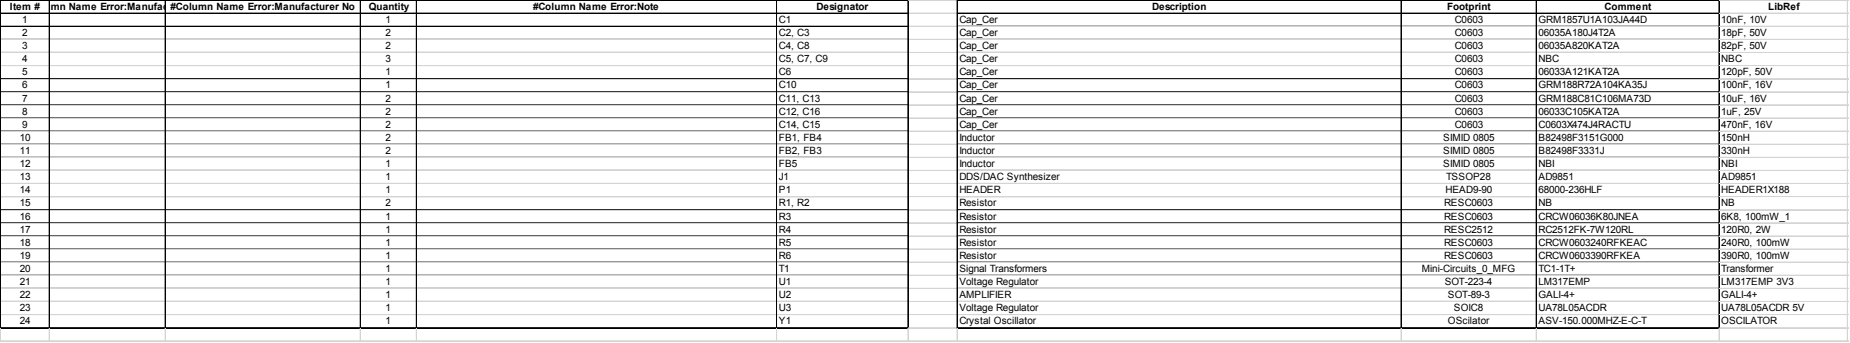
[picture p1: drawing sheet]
<svg xmlns="http://www.w3.org/2000/svg" width="431mm" height="80mm" viewBox="0 0 431 80" stroke-linecap="round" stroke-linejoin="round" font-family="sans-serif">
<defs><g id="words">
<g font-size="2.3">
<text x="2.3" y="2.3">Item olumn Name Error:Manufac</text>
<text x="5.2" y="5.3">1</text>
<text x="5.4" y="2.3">#C#</text>
<text x="39.2" y="2.3">t#urer</text>
<text x="40.9" y="2.3">Column Name Error:Manufacturer No</text>
<text x="85.8" y="2.3">Quantity</text>
<text x="89.8" y="5.3">1</text>
<text x="124.1" y="2.3">#Column Name Error:Note</text>
<text x="181.3" y="5.3">C1</text>
<text x="190.1" y="2.3">Designator</text>
<text x="223.4" y="5.3">Cap_Cer</text>
<text x="268.3" y="2.3">Description</text>
<text x="336.9" y="2.3">Footprint</text>
<text x="338.7" y="5.3">C0603</text>
<text x="358.2" y="5.3">GRM1857U1A103JA44D</text>
<text x="373.6" y="2.3">Comment</text>
<text x="400.8" y="5.3">10nF, 10V</text>
<text x="411.7" y="2.3">LibRef</text>
<text x="5.2" y="8.4">2</text>
<text x="5.2" y="11.4">3</text>
<text x="89.8" y="8.4">2</text>
<text x="89.8" y="11.4">2</text>
<text x="181.3" y="8.4">C2, C3</text>
<text x="181.3" y="11.4">C4, C8</text>
<text x="223.4" y="8.4">Cap_Cer</text>
<text x="223.4" y="11.4">Cap_Cer</text>
<text x="338.7" y="8.4">C0603</text>
<text x="338.7" y="11.4">C0603</text>
<text x="358.2" y="8.4">06035A180J4T2A</text>
<text x="358.2" y="11.4">06035A820KAT2A</text>
<text x="400.8" y="8.4">18pF, 50V</text>
<text x="400.8" y="11.4">82pF, 50V</text>
<text x="5.2" y="14.5">4</text>
<text x="5.2" y="17.5">5</text>
<text x="89.8" y="14.5">3</text>
<text x="89.8" y="17.5">1</text>
<text x="181.3" y="14.5">C5, C7, C9</text>
<text x="181.3" y="17.5">C6</text>
<text x="223.4" y="14.5">Cap_Cer</text>
<text x="223.4" y="17.5">Cap_Cer</text>
<text x="338.7" y="14.5">C0603</text>
<text x="338.7" y="17.5">C0603</text>
<text x="358.2" y="14.5">NBC</text>
<text x="358.2" y="17.5">06033A121KAT2A</text>
<text x="400.8" y="14.5">NBC</text>
<text x="400.8" y="17.5">120pF, 50V</text>
<text x="5.2" y="20.6">6</text>
<text x="5.2" y="23.6">7</text>
<text x="89.8" y="20.6">1</text>
<text x="89.8" y="23.6">2</text>
<text x="181.3" y="20.6">C10</text>
<text x="181.3" y="23.6">C11, C13</text>
<text x="223.4" y="20.6">Cap_Cer</text>
<text x="223.4" y="23.6">Cap_Cer</text>
<text x="338.7" y="20.6">C0603</text>
<text x="338.7" y="23.6">C0603</text>
<text x="358.2" y="20.6">GRM188R72A104KA35J</text>
<text x="358.2" y="23.6">GRM188C81C106MA73D</text>
<text x="400.8" y="20.6">100nF, 16V</text>
<text x="400.8" y="23.6">10uF, 16V</text>
<text x="5.2" y="26.7">8</text>
<text x="5.2" y="29.7">9</text>
<text x="89.8" y="26.7">2</text>
<text x="89.8" y="29.7">2</text>
<text x="181.3" y="26.7">C12, C16</text>
<text x="181.3" y="29.7">C14, C15</text>
<text x="223.4" y="26.7">Cap_Cer</text>
<text x="223.4" y="29.7">Cap_Cer</text>
<text x="338.7" y="26.7">C0603</text>
<text x="338.7" y="29.7">C0603</text>
<text x="358.2" y="26.7">06033C105KAT2A</text>
<text x="358.2" y="29.7">C0603X474J4RACTU</text>
<text x="400.8" y="26.7">1uF, 25V</text>
<text x="400.8" y="29.7">470nF, 16V</text>
<text x="4.6" y="32.7">10</text>
<text x="4.6" y="35.8">11</text>
<text x="89.8" y="32.7">2</text>
<text x="89.8" y="35.8">2</text>
<text x="181.3" y="32.7">FB1, FB4</text>
<text x="181.3" y="35.8">FB2, FB3</text>
<text x="223.4" y="32.7">Inductor</text>
<text x="223.4" y="35.8">Inductor</text>
<text x="336" y="32.7">SIMID 0805</text>
<text x="336" y="35.8">SIMID 0805</text>
<text x="358.2" y="32.7">B82498F3151G000</text>
<text x="358.2" y="35.8">B82498F3331J</text>
<text x="400.8" y="32.7">150nH</text>
<text x="400.8" y="35.8">330nH</text>
<text x="4.6" y="38.8">12</text>
<text x="4.6" y="41.9">13</text>
<text x="89.8" y="38.8">1</text>
<text x="89.8" y="41.9">1</text>
<text x="181.3" y="38.8">FB5</text>
<text x="181.3" y="41.9">J1</text>
<text x="223.4" y="38.8">Inductor</text>
<text x="223.4" y="41.9">DDS/DAC Synthesizer</text>
<text x="336" y="38.8">SIMID 0805</text>
<text x="336.7" y="41.9">TSSOP28</text>
<text x="358.2" y="38.8">NBI</text>
<text x="358.2" y="41.9">AD9851</text>
<text x="400.8" y="38.8">NBI</text>
<text x="400.8" y="41.9">AD9851</text>
<text x="4.6" y="44.9">14</text>
<text x="4.6" y="48">15</text>
<text x="89.8" y="44.9">1</text>
<text x="89.8" y="48">2</text>
<text x="181.3" y="44.9">P1</text>
<text x="181.3" y="48">R1, R2</text>
<text x="223.4" y="44.9">HEADER</text>
<text x="223.4" y="48">Resistor</text>
<text x="336.2" y="48">RESC0603</text>
<text x="336.6" y="44.9">HEAD9-90</text>
<text x="358.2" y="44.9">68000-236HLF</text>
<text x="358.2" y="48">NB</text>
<text x="400.8" y="44.9">HEADER1X188</text>
<text x="400.8" y="48">NB</text>
<text x="4.6" y="51">16</text>
<text x="89.8" y="51">1</text>
<text x="181.3" y="51">R3</text>
<text x="223.4" y="51">Resistor</text>
<text x="336.2" y="51">RESC0603</text>
<text x="358.2" y="51">CRCW06036K80JNEA</text>
<text x="400.8" y="51">6K8, 100mW_1</text>
<text x="4.6" y="54.1">17</text>
<text x="4.6" y="57.1">18</text>
<text x="89.8" y="54.1">1</text>
<text x="89.8" y="57.1">1</text>
<text x="181.3" y="54.1">R4</text>
<text x="181.3" y="57.1">R5</text>
<text x="223.4" y="54.1">Resistor</text>
<text x="223.4" y="57.1">Resistor</text>
<text x="336.2" y="54.1">RESC2512</text>
<text x="336.2" y="57.1">RESC0603</text>
<text x="358.2" y="54.1">RC2512FK-7W120RL</text>
<text x="358.2" y="57.1">CRCW0603240RFKEAC</text>
<text x="400.8" y="54.1">120R0, 2W</text>
<text x="400.8" y="57.1">240R0, 100mW</text>
<text x="4.6" y="60.2">19</text>
<text x="4.6" y="63.2">20</text>
<text x="89.8" y="60.2">1</text>
<text x="89.8" y="63.2">1</text>
<text x="181.3" y="60.2">R6</text>
<text x="181.3" y="63.2">T1</text>
<text x="223.4" y="60.2">Resistor</text>
<text x="223.4" y="63.2">Signal Transformers</text>
<text x="331" y="63.2">Mini-Circuits_0_MFG</text>
<text x="336.2" y="60.2">RESC0603</text>
<text x="358.2" y="60.2">CRCW0603390RFKEA</text>
<text x="358.2" y="63.2">TC1-1T+</text>
<text x="400.8" y="60.2">390R0, 100mW</text>
<text x="400.8" y="63.2">Transformer</text>
<text x="4.6" y="66.3">21</text>
<text x="4.6" y="69.3">22</text>
<text x="89.8" y="66.3">1</text>
<text x="89.8" y="69.3">1</text>
<text x="181.3" y="66.3">U1</text>
<text x="181.3" y="69.3">U2</text>
<text x="223.4" y="66.3">Voltage Regulator</text>
<text x="223.4" y="69.3">AMPLIFIER</text>
<text x="336.4" y="66.3">SOT-223-4</text>
<text x="337.1" y="69.3">SOT-89-3</text>
<text x="358.2" y="66.3">LM317EMP</text>
<text x="358.2" y="69.3">GALI-4+</text>
<text x="400.8" y="66.3">LM317EMP 3V3</text>
<text x="400.8" y="69.3">GALI-4+</text>
<text x="4.6" y="72.4">23</text>
<text x="4.6" y="75.4">24</text>
<text x="89.8" y="72.4">1</text>
<text x="89.8" y="75.4">1</text>
<text x="181.3" y="72.4">U3</text>
<text x="181.3" y="75.4">Y1</text>
<text x="223.4" y="72.4">Voltage Regulator</text>
<text x="223.4" y="75.4">Crystal Oscillator</text>
<text x="337.1" y="75.4">OScilator</text>
<text x="338.5" y="72.4">SOIC8</text>
<text x="358.2" y="72.4">UA78L05ACDR</text>
<text x="358.2" y="75.4">ASV-150.000MHZ-E-C-T</text>
<text x="400.8" y="72.4">UA78L05ACDR 5V</text>
<text x="400.8" y="75.4">OSCILATOR</text>
</g>
</g></defs>
<g fill="none" stroke="#000" stroke-width=".23">
<path d="M0 0v76.3M.1 0v76.3M.2 0h211.4M222.8 0v76.3M222.9 0v76.3M223 0h177.4M.2 .1h211.4M.2 3h211.4M.2 3.1h211.4M.2 6.1h11.2M.2 6.2h11.2M.2 9.1h11.2"/>
<path d="M.2 12.2h11.2M.2 15.2h11.2M.2 18.3h11.2M11.4 .2v76.1M11.5 .2v76.1M11.6 6.1h26.8M11.6 6.2h26.8M11.6 9.1h26.8M11.6 12.2h26.8M11.6 15.2h26.8M11.6 18.3h26.8M38.4 .2v76.1"/>
<path d="M38.5 .2v76.1M38.6 6.1h45.3M38.6 6.2h45.3M38.6 9.1h45.3M38.6 12.2h45.3M38.6 15.2h45.3M38.6 18.3h45.3M83.9 .2v76.1M84 .2v76.1M84.1 6.1h12.8M84.1 6.2h12.8M84.1 9.1h12.8"/>
<path d="M84.1 12.2h12.8M84.1 15.2h12.8M84.1 18.3h12.8M96.9 .2v76.1M97 .2v76.1M97.1 6.1h83.7M97.1 6.2h83.7M97.1 9.1h83.7M97.1 12.2h83.7M97.1 15.2h83.7M97.1 18.3h83.7M180.8 .2v76.1"/>
<path d="M180.9 .2v76.1M181 6.1h30.4M181 6.2h30.4M181 9.1h30.4M181 12.2h30.4M181 15.2h30.4M181 18.3h30.4M211.4 .2v76.1M211.5 .2v76.1M223 .1h177.4M223 3h177.4M223 3.1h177.4"/>
<path d="M223 6.1h103.2M223 9.1h103.2M223 12.2h103.2M223 15.2h103.2M223 18.3h103.2M326.2 .2v76.1M326.3 .2v76.1M326.4 6.1h31.3M326.4 9.1h31.3M326.4 12.2h31.3M326.4 15.2h31.3M326.4 18.3h31.3"/>
<path d="M357.7 .2v76.1M357.8 .2v76.1M357.9 6.1h42.3M357.9 9.1h42.3M357.9 12.2h42.3M357.9 15.2h42.3M357.9 18.3h42.3M400.2 .2v76.1M400.3 .2v76.1M.2 21.3h11.2M.2 24.4h11.2M.2 27.4h11.2"/>
<path d="M.2 30.5h11.2M.2 33.5h11.2M.2 36.6h11.2M.2 39.6h11.2M11.6 21.3h26.8M11.6 24.4h26.8M11.6 27.4h26.8M11.6 30.5h26.8M11.6 33.5h26.8M11.6 36.6h26.8M11.6 39.6h26.8M38.6 21.3h45.3"/>
<path d="M38.6 24.4h45.3M38.6 27.4h45.3M38.6 30.5h45.3M38.6 33.5h45.3M38.6 36.6h45.3M38.6 39.6h45.3M84.1 21.3h12.8M84.1 24.4h12.8M84.1 27.4h12.8M84.1 30.5h12.8M84.1 33.5h12.8M84.1 36.6h12.8"/>
<path d="M84.1 39.6h12.8M97.1 21.3h83.7M97.1 24.4h83.7M97.1 27.4h83.7M97.1 30.5h83.7M97.1 33.5h83.7M97.1 36.6h83.7M97.1 39.6h83.7M181 21.3h30.4M181 24.4h30.4M181 27.4h30.4M181 30.5h30.4"/>
<path d="M181 33.5h30.4M181 36.6h30.4M181 39.6h30.4M223 21.3h103.2M223 24.4h103.2M223 27.4h103.2M223 30.5h103.2M223 33.5h103.2M223 36.6h103.2M223 39.6h103.2M326.4 21.3h31.3M326.4 24.4h31.3"/>
<path d="M326.4 27.4h31.3M326.4 30.5h31.3M326.4 33.5h31.3M326.4 36.6h31.3M326.4 39.6h31.3M357.9 21.3h42.3M357.9 24.4h42.3M357.9 27.4h42.3M357.9 30.5h42.3M357.9 33.5h42.3M357.9 36.6h42.3M357.9 39.6h42.3"/>
<path d="M.2 42.6h11.2M.2 45.7h11.2M.2 48.7h11.2M.2 51.8h11.2M.2 54.8h11.2M.2 57.9h11.2M11.6 42.6h26.8M11.6 45.7h26.8M11.6 48.7h26.8M11.6 51.8h26.8M11.6 54.8h26.8M11.6 57.9h26.8"/>
<path d="M38.6 42.6h45.3M38.6 45.7h45.3M38.6 48.7h45.3M38.6 51.8h45.3M38.6 54.8h45.3M38.6 57.9h45.3M84.1 42.6h12.8M84.1 45.7h12.8M84.1 48.7h12.8M84.1 51.8h12.8M84.1 54.8h12.8M84.1 57.9h12.8"/>
<path d="M97.1 42.6h83.7M97.1 45.7h83.7M97.1 48.7h83.7M97.1 51.8h83.7M97.1 54.8h83.7M97.1 57.9h83.7M181 42.6h30.4M181 45.7h30.4M181 48.7h30.4M181 51.8h30.4M181 54.8h30.4M181 57.9h30.4"/>
<path d="M223 42.6h103.2M223 45.7h103.2M223 48.7h103.2M223 51.8h103.2M223 54.8h103.2M223 57.9h103.2M326.4 42.6h31.3M326.4 45.7h31.3M326.4 48.7h31.3M326.4 51.8h31.3M326.4 54.8h31.3M326.4 57.9h31.3"/>
<path d="M357.9 42.6h42.3M357.9 45.7h42.3M357.9 48.7h42.3M357.9 51.8h42.3M357.9 54.8h42.3M357.9 57.9h42.3M.2 60.9h11.2M.2 64h11.2M.2 67h11.2M.2 70.1h11.2M.2 73.1h11.2M.2 76.2h11.2"/>
<path d="M11.6 60.9h26.8M11.6 64h26.8M11.6 67h26.8M11.6 70.1h26.8M11.6 73.1h26.8M11.6 76.2h26.8M38.6 60.9h45.3M38.6 64h45.3M38.6 67h45.3M38.6 70.1h45.3M38.6 73.1h45.3M38.6 76.2h45.3"/>
<path d="M84.1 60.9h12.8M84.1 64h12.8M84.1 67h12.8M84.1 70.1h12.8M84.1 73.1h12.8M84.1 76.2h12.8M97.1 60.9h83.7M97.1 64h83.7M97.1 67h83.7M97.1 70.1h83.7M97.1 73.1h83.7M97.1 76.2h83.7"/>
<path d="M181 60.9h30.4M181 64h30.4M181 67h30.4M181 70.1h30.4M181 73.1h30.4M181 76.2h30.4M223 60.9h103.2M223 64h103.2M223 67h103.2M223 70.1h103.2M223 73.1h103.2M223 76.2h103.2"/>
<path d="M326.4 60.9h31.3M326.4 64h31.3M326.4 67h31.3M326.4 70.1h31.3M326.4 73.1h31.3M326.4 76.2h31.3M357.9 60.9h42.3M357.9 64h42.3M357.9 67h42.3M357.9 70.1h42.3M357.9 73.1h42.3M357.9 76.2h42.3"/>
</g>
<g fill="none" stroke="#d4d4d4" stroke-width=".23">
<path d="M211.6 0h11.2M400.4 0h29.9M430.1 0v79.4M430.2 0v79.4M.2 9.2h11.2M.2 12.3h11.2M.2 15.3h11.2M.2 18.4h11.2M11.6 9.2h26.8M11.6 12.3h26.8M11.6 15.3h26.8M11.6 18.4h26.8"/>
<path d="M38.6 9.2h45.3M38.6 12.3h45.3M38.6 15.3h45.3M38.6 18.4h45.3M84.1 9.2h12.8M84.1 12.3h12.8M84.1 15.3h12.8M84.1 18.4h12.8M97.1 9.2h83.7M97.1 12.3h83.7M97.1 15.3h83.7M97.1 18.4h83.7"/>
<path d="M181 9.2h30.4M181 12.3h30.4M181 15.3h30.4M181 18.4h30.4M211.6 .1h11.2M211.6 3h11.2M211.6 3.1h11.2M211.6 6.1h11.2M211.6 6.2h11.2M211.6 9.2h11.2M211.6 9.1h11.2M211.6 12.3h11.2"/>
<path d="M211.6 12.2h11.2M211.6 15.3h11.2M211.6 15.2h11.2M211.6 18.4h11.2M211.6 18.3h11.2M223 6.2h103.2M223 9.2h103.2M223 12.3h103.2M223 15.3h103.2M223 18.4h103.2M326.4 6.2h31.3M326.4 9.2h31.3"/>
<path d="M326.4 12.3h31.3M326.4 15.3h31.3M326.4 18.4h31.3M357.9 6.2h42.3M357.9 9.2h42.3M357.9 12.3h42.3M357.9 15.3h42.3M357.9 18.4h42.3M400.4 .1h29.9M400.4 3h29.9M400.4 3.1h29.9M400.4 6.1h29.9"/>
<path d="M400.4 6.2h29.9M400.4 9.2h29.9M400.4 9.1h29.9M400.4 12.3h29.9M400.4 12.2h29.9M400.4 15.3h29.9M400.4 15.2h29.9M400.4 18.4h29.9M400.4 18.3h29.9M.2 21.4h11.2M.2 24.5h11.2M.2 27.5h11.2"/>
<path d="M.2 30.6h11.2M.2 33.6h11.2M.2 36.6h11.2M.2 39.7h11.2M11.6 21.4h26.8M11.6 24.5h26.8M11.6 27.5h26.8M11.6 30.6h26.8M11.6 33.6h26.8M11.6 36.6h26.8M11.6 39.7h26.8M38.6 21.4h45.3"/>
<path d="M38.6 24.5h45.3M38.6 27.5h45.3M38.6 30.6h45.3M38.6 33.6h45.3M38.6 36.6h45.3M38.6 39.7h45.3M84.1 21.4h12.8M84.1 24.5h12.8M84.1 27.5h12.8M84.1 30.6h12.8M84.1 33.6h12.8M84.1 36.6h12.8"/>
<path d="M84.1 39.7h12.8M97.1 21.4h83.7M97.1 24.5h83.7M97.1 27.5h83.7M97.1 30.6h83.7M97.1 33.6h83.7M97.1 36.6h83.7M97.1 39.7h83.7M181 21.4h30.4M181 24.5h30.4M181 27.5h30.4M181 30.6h30.4"/>
<path d="M181 33.6h30.4M181 36.6h30.4M181 39.7h30.4M211.6 21.4h11.2M211.6 21.3h11.2M211.6 24.5h11.2M211.6 24.4h11.2M211.6 27.5h11.2M211.6 27.4h11.2M211.6 30.6h11.2M211.6 30.5h11.2M211.6 33.6h11.2"/>
<path d="M211.6 33.5h11.2M211.6 36.6h11.2M211.6 39.7h11.2M211.6 39.6h11.2M223 21.4h103.2M223 24.5h103.2M223 27.5h103.2M223 30.6h103.2M223 33.6h103.2M223 36.6h103.2M223 39.7h103.2M326.4 21.4h31.3"/>
<path d="M326.4 24.5h31.3M326.4 27.5h31.3M326.4 30.6h31.3M326.4 33.6h31.3M326.4 36.6h31.3M326.4 39.7h31.3M357.9 21.4h42.3M357.9 24.5h42.3M357.9 27.5h42.3M357.9 30.6h42.3M357.9 33.6h42.3M357.9 36.6h42.3"/>
<path d="M357.9 39.7h42.3M400.4 21.4h29.9M400.4 21.3h29.9M400.4 24.5h29.9M400.4 24.4h29.9M400.4 27.5h29.9M400.4 27.4h29.9M400.4 30.6h29.9M400.4 30.5h29.9M400.4 33.6h29.9M400.4 33.5h29.9M400.4 36.6h29.9"/>
<path d="M400.4 39.7h29.9M400.4 39.6h29.9M.2 42.7h11.2M.2 45.8h11.2M.2 48.8h11.2M.2 51.9h11.2M.2 54.9h11.2M.2 58h11.2M11.6 42.7h26.8M11.6 45.8h26.8M11.6 48.8h26.8M11.6 51.9h26.8"/>
<path d="M11.6 54.9h26.8M11.6 58h26.8M38.6 42.7h45.3M38.6 45.8h45.3M38.6 48.8h45.3M38.6 51.9h45.3M38.6 54.9h45.3M38.6 58h45.3M84.1 42.7h12.8M84.1 45.8h12.8M84.1 48.8h12.8M84.1 51.9h12.8"/>
<path d="M84.1 54.9h12.8M84.1 58h12.8M97.1 42.7h83.7M97.1 45.8h83.7M97.1 48.8h83.7M97.1 51.9h83.7M97.1 54.9h83.7M97.1 58h83.7M181 42.7h30.4M181 45.8h30.4M181 48.8h30.4M181 51.9h30.4"/>
<path d="M181 54.9h30.4M181 58h30.4M211.6 42.7h11.2M211.6 42.6h11.2M211.6 45.8h11.2M211.6 45.7h11.2M211.6 48.8h11.2M211.6 48.7h11.2M211.6 51.9h11.2M211.6 51.8h11.2M211.6 54.9h11.2M211.6 54.8h11.2"/>
<path d="M211.6 58h11.2M211.6 57.9h11.2M223 42.7h103.2M223 45.8h103.2M223 48.8h103.2M223 51.9h103.2M223 54.9h103.2M223 58h103.2M326.4 42.7h31.3M326.4 45.8h31.3M326.4 48.8h31.3M326.4 51.9h31.3"/>
<path d="M326.4 54.9h31.3M326.4 58h31.3M357.9 42.7h42.3M357.9 45.8h42.3M357.9 48.8h42.3M357.9 51.9h42.3M357.9 54.9h42.3M357.9 58h42.3M400.4 42.7h29.9M400.4 42.6h29.9M400.4 45.8h29.9M400.4 45.7h29.9"/>
<path d="M400.4 48.8h29.9M400.4 48.7h29.9M400.4 51.9h29.9M400.4 51.8h29.9M400.4 54.9h29.9M400.4 54.8h29.9M400.4 58h29.9M400.4 57.9h29.9M0 76.3v3.1M0 79.2h430.3M0 79.3h430.3M.1 76.3v3.1"/>
<path d="M.2 61h11.2M.2 64.1h11.2M.2 67.1h11.2M.2 70.2h11.2M.2 73.2h11.2M11.4 76.3v3.1M11.5 76.3v3.1M11.6 61h26.8M11.6 64.1h26.8M11.6 67.1h26.8M11.6 70.2h26.8M11.6 73.2h26.8"/>
<path d="M38.4 76.3v3.1M38.5 76.3v3.1M38.6 61h45.3M38.6 64.1h45.3M38.6 67.1h45.3M38.6 70.2h45.3M38.6 73.2h45.3M83.9 76.3v3.1M84 76.3v3.1M84.1 61h12.8M84.1 64.1h12.8M84.1 67.1h12.8"/>
<path d="M84.1 70.2h12.8M84.1 73.2h12.8M96.9 76.3v3.1M97 76.3v3.1M97.1 61h83.7M97.1 64.1h83.7M97.1 67.1h83.7M97.1 70.2h83.7M97.1 73.2h83.7M180.8 76.3v3.1M180.9 76.3v3.1M181 61h30.4"/>
<path d="M181 64.1h30.4M181 67.1h30.4M181 70.2h30.4M181 73.2h30.4M211.4 76.3v3.1M211.5 76.3v3.1M211.6 61h11.2M211.6 60.9h11.2M211.6 64.1h11.2M211.6 64h11.2M211.6 67.1h11.2M211.6 67h11.2"/>
<path d="M211.6 70.2h11.2M211.6 70.1h11.2M211.6 73.2h11.2M211.6 73.1h11.2M211.6 76.2h11.2M222.8 76.3v3.1M222.9 76.3v3.1M223 61h103.2M223 64.1h103.2M223 67.1h103.2M223 70.2h103.2M223 73.2h103.2"/>
<path d="M326.2 76.3v3.1M326.3 76.3v3.1M326.4 61h31.3M326.4 64.1h31.3M326.4 67.1h31.3M326.4 70.2h31.3M326.4 73.2h31.3M357.7 76.3v3.1M357.8 76.3v3.1M357.9 61h42.3M357.9 64.1h42.3M357.9 67.1h42.3"/>
<path d="M357.9 70.2h42.3M357.9 73.2h42.3M400.2 76.3v3.1M400.3 76.3v3.1M400.4 61h29.9M400.4 60.9h29.9M400.4 64.1h29.9M400.4 64h29.9M400.4 67.1h29.9M400.4 67h29.9M400.4 70.2h29.9M400.4 70.1h29.9"/>
<path d="M400.4 73.2h29.9M400.4 73.1h29.9M400.4 76.2h29.9"/>
</g>
<use href="#words"/>
</svg>
